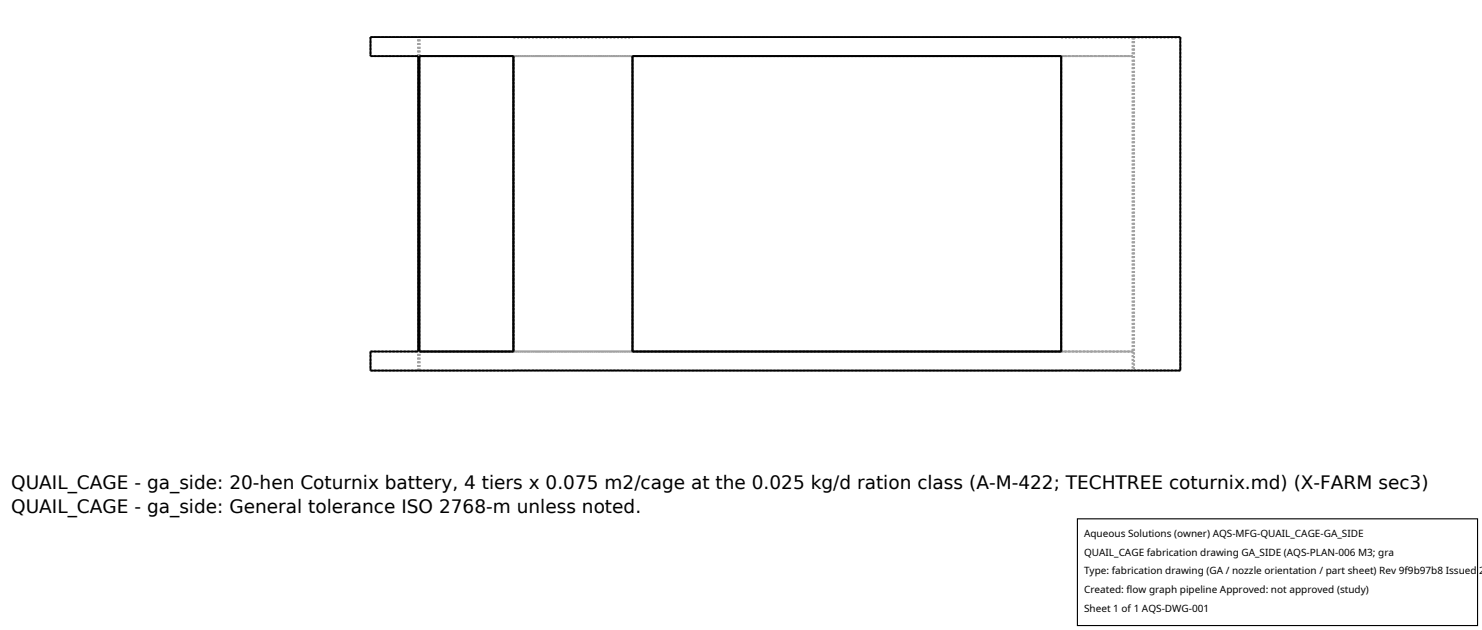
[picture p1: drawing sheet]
<svg xmlns="http://www.w3.org/2000/svg" width="212mm" height="90mm" viewBox="0 0 212 90" stroke-linecap="round" stroke-linejoin="round" font-family="sans-serif">
<defs><g id="words">
<g font-size="2.6">
<text x="1.6" y="69.8">QUAIL_CAGE - ga_side: 20-hen Coturnix battery, 4 tiers x 0.075 m2/cage at the 0.025 kg/d ration class (A-M-422; TECHTREE coturnix.md) (X-FARM sec3)</text>
<text x="1.6" y="73.3">QUAIL_CAGE - ga_side: General tolerance ISO 2768-m unless noted.</text>
</g>
<g font-size="1.4">
<text x="154.8" y="76.6">Aqueous Solutions (owner) AQS-MFG-QUAIL_CAGE-GA_SIDE</text>
<text x="154.8" y="79.3">QUAIL_CAGE fabrication drawing GA_SIDE (AQS-PLAN-006 M3; gra</text>
<text x="154.8" y="82">Type: fabrication drawing (GA / nozzle orientation / part sheet) Rev 9f9b97b8 Issued 2</text>
<text x="154.8" y="84.7">Created: flow graph pipeline Approved: not approved (study)</text>
<text x="154.8" y="87.4">Sheet 1 of 1 AQS-DWG-001</text>
</g>
</g></defs>
<g fill="none" stroke="#a0a0a0" stroke-width=".26" stroke-dasharray=".3 .3" stroke-linecap="butt">
<path d="M52.9 5.3h115.7M52.9 5.3v2.7M52.9 8h6.8M52.9 5.3h6.8M59.7 8v42.2M59.7 8v-2.7M59.9 8h13.4M59.9 8v42.2M59.9 5.3h13.4M59.9 8v-2.7M73.3 8v42.2M73.3 5.4v-.1"/>
<path d="M73.3 5.4h17M73.3 8h.1M73.4 8h16.9M73.4 8h88.4M73.4 8v42.2M90.3 8h61.3M90.3 8v42.2M90.3 8h-17M90.3 5.4v-.1M90.3 5.3h61.3M151.6 5.4v-.1M151.6 5.4h10.2"/>
<path d="M151.6 8h10.2M151.6 8v42.2M161.8 8h-10.2M161.8 8v42.2M161.8 5.4v2.6M162 5.4v47.4M168.6 5.3v47.6M168.6 5.4v47.4M168.6 5.4h-6.6M52.9 50.2h6.8M52.9 50.2v2.7M52.9 52.9h6.8"/>
<path d="M59.7 52.9v-2.7M59.9 50.2h13.4M59.9 52.9h13.4M59.9 52.9v-2.7M73.3 50.2v-42.2M73.3 50.2h.1M73.3 52.8h17M73.3 52.9v-.1M73.4 50.2h88.4M73.4 50.2h16.9M90.3 50.2h61.3M90.3 50.2h-17"/>
<path d="M90.3 52.9h61.3M90.3 52.9v-.1M151.6 50.2v-42.2M151.6 52.8h10.2M151.6 52.9v-.1M151.6 50.2h10.2M161.8 50.2h-10.2M161.8 50.2v2.6M168.6 52.9h-115.7M168.6 52.8h-6.6"/>
</g>
<path d="M52.9 5.3h115.7v47.6h-115.7v-2.7h6.8v-42.2h-6.8zM59.9 8h13.4v42.2h-13.4zM90.3 8h61.3v42.2h-61.3z" fill="none" stroke="#000" stroke-width=".26"/>
<path d="M153.9 74.1h57.1v15.2h-57.1z" fill="#fff" stroke="#000" stroke-width=".16"/>
<use href="#words"/>
</svg>
